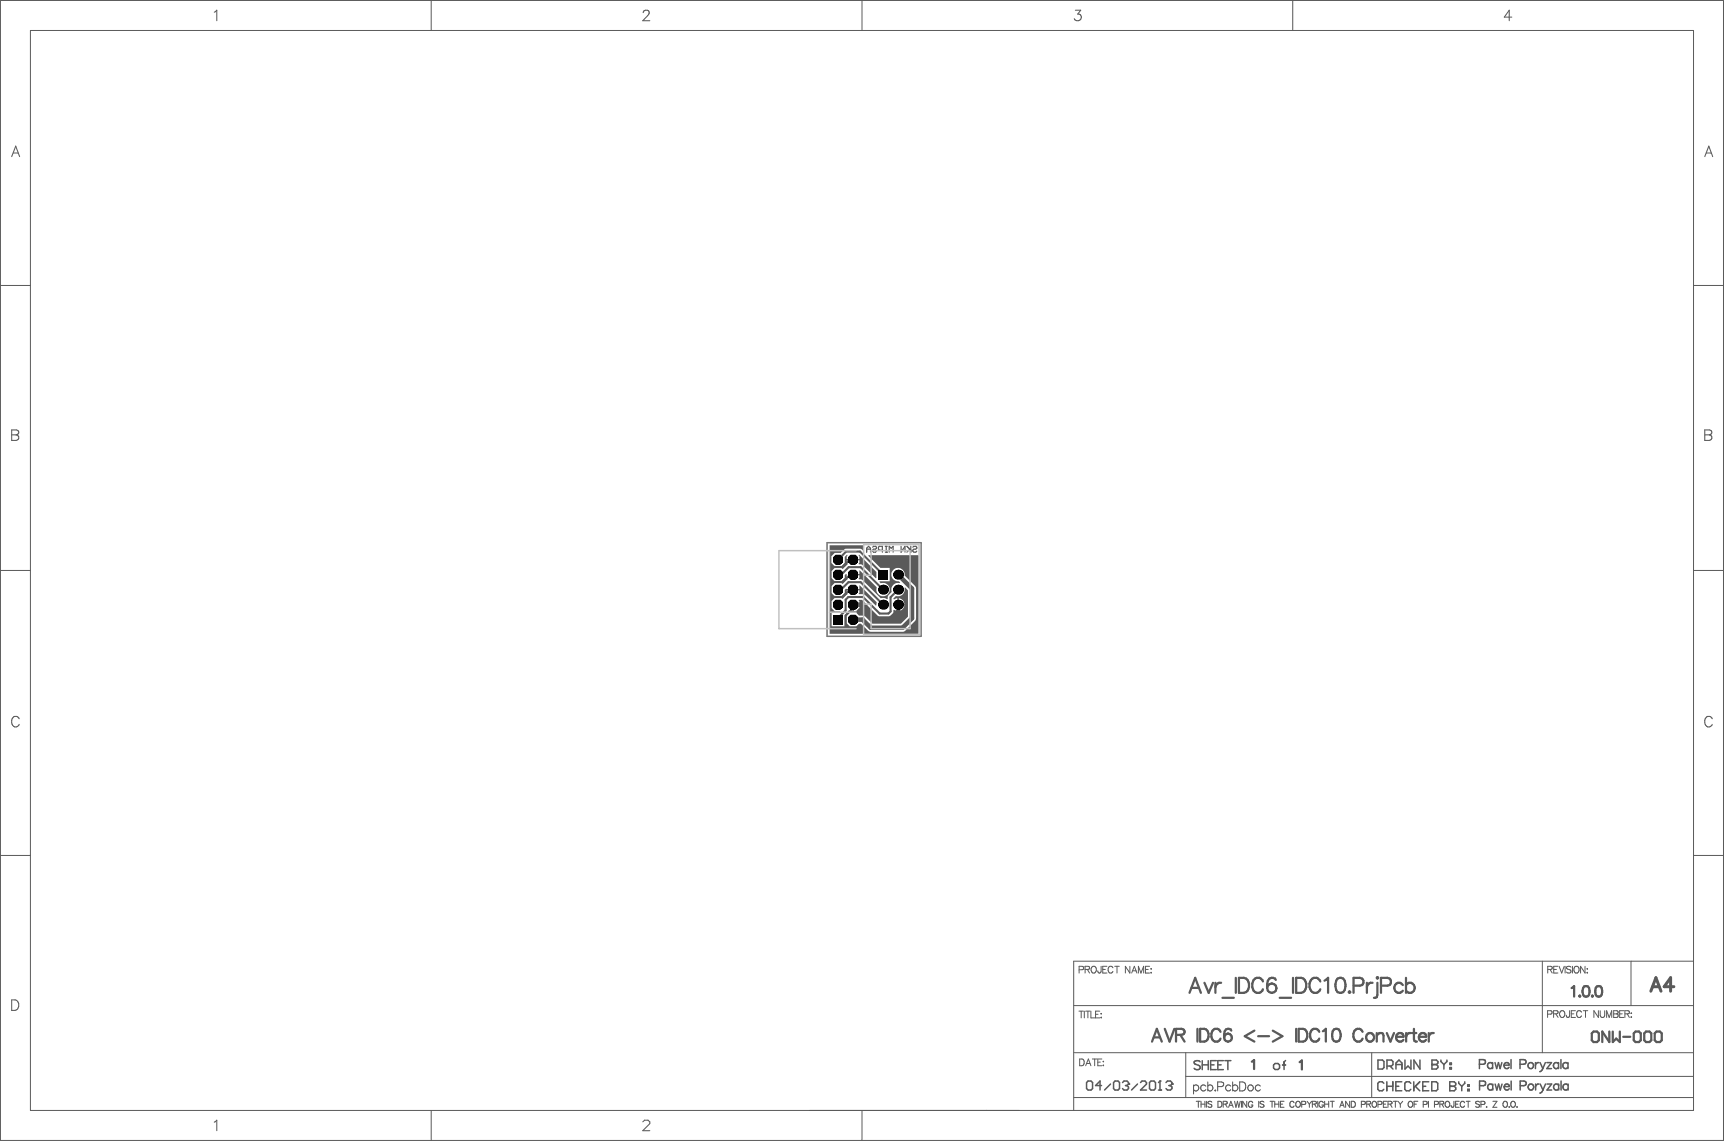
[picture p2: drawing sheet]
<svg xmlns="http://www.w3.org/2000/svg" width="487mm" height="322mm" viewBox="0 0 487 322" stroke-linecap="round" stroke-linejoin="round" font-family="sans-serif">
<g fill="none" stroke="#5a5a5a" stroke-width=".28">
<path d="M.1 .1h486.3v321.5h-486.3zM8.6 8.6h469.4v304.6h-469.4zM121.7 .1v8.5M243.3 .1v8.5M364.8 .1v8.5M.1 80.5h8.5M478 80.5h8.4M.1 160.9h8.5M478 160.9h8.4M.1 241.3h8.5M478 241.3h8.4M304.5 273.5l1.1-.1 .1-.7-1.2-.2v1.9"/>
<path d="M306.2 273.4l1.1-.1 .1-.6-1.2-.2v1.9M306.9 273.4l.6 1M308.3 272.6a.9 .9 0 0 1 1.1 .9 .9 .9 0 0 1-1.1 .9 1.13 1.13 0 0 1 0-1.8zM310.8 272.5l-.1 1.7-.5 .2-.3-.2-.1-.4M311.2 273.4h.7M312.4 272.5h-1.2v1.9h1.2M314.1 273a.7 .7 0 0 0-.8-.5 .7 .7 0 0 0-.6 .8v.4a.69 .69 0 0 0 .6 .7 .69 .69 0 0 0 .8-.4M314.6 272.5h1.3M315.2 272.5v1.9M318.9 272.5v1.9l-1.3-1.9v1.9M319.4 274.4l.7-1.9 .8 1.9M319.7 273.8h.9"/>
<path d="M321.3 274.4v-1.9l.7 1.9 .8-1.9v1.9M323.3 273.4h.7M324.5 272.5h-1.2v1.9h1.2M324.9 273.2v.1zM324.9 274.2v.2zM435.3 271.1v25.8M436.8 273.4l1.1-.1 .1-.6-1.2-.2v1.9M437.4 273.4l.7 1M438.5 273.4h.8M439.7 272.5h-1.2v1.9h1.2M440 272.5l.7 1.9 .8-1.9M441.7 272.5v1.9"/>
<path d="M443.4 272.8l-.5-.3-.8 .3 .1 .4 1 .4 .2 .3-.2 .5h-.6l-.5-.3M443.8 272.5v1.9M444.5 272.6a.9 .9 0 0 1 1.2 .9 .9 .9 0 0 1-1.2 .9l-.3-.7 .1-.7zM447.3 272.5v1.9l-1.2-1.9v1.9M448 273.2v.1zM448 274.2v.2zM460.3 271.1v12.5M478 271.1h-175v42M303.1 283.6h174.8M303.1 296.9h174.8M304.5 285.2h1.3M304.7 298.7h.6a1.02 1.02 0 0 1 .7 .9 1.02 1.02 0 0 1-.7 1h-.6z"/>
<path d="M305.1 285.2v1.9M306 285.2v1.9M306.4 285.2h1.3M306.7 299.9h.9M307 285.2v1.9M307.9 285.2v1.9h1.1M308.3 298.7h1.3M308.9 298.7v1.9M309.2 286.1h.7M309.8 299.6h.7M310.4 285.2h-1.2v1.9h1.2M310.7 285.9h.2z"/>
<path d="M310.8 286.9v.2zM311 298.7h-1.2v1.9h1.2M311.3 299.4h.2zM334.6 296.9v12.6M387.1 296.9v12.6M121.7 313.2v8.4M243.3 313.2v8.4M278.3 313.1l.1 .1M303.1 309.5h174.9M306.4 300.6l.8-1.9 .7 1.9M311.4 300.4v.2zM334.6 303.6h143.3"/>
</g>
<g fill="none" stroke="#5a5a5a" stroke-width=".3">
<path d="M60.5 3.4l.7-.5v2.9M181.5 3.6l.2-.5a.98 .98 0 0 1 1.4 0 .94 .94 0 0 1-.3 1.3l-1.4 1.4h2M303.5 2.9h1.5l-.8 1.1a.99 .99 0 0 1 .9 1.3 .99 .99 0 0 1-1.6 .4l-.3-.4M426.7 4.8h-2.2l1.4-1.9v2.9M3.3 44.2l1.1-3 1.1 3M3.7 43.2h1.4M3.3 121.3l1.7 .1a.68 .68 0 0 1 0 1.1l-.4 .1a.78 .78 0 0 1 .7 .8 .78 .78 0 0 1-.7 .8h-1.3zM3.3 122.6h1.3M481.1 121.3l1.7 .1a.68 .68 0 0 1 0 1.1l-.4 .1a.78 .78 0 0 1 .7 .8 .78 .78 0 0 1-.7 .8h-1.3zM481.1 122.6h1.3M5.4 202.7a1.09 1.09 0 0 0-1.2-.7 1.09 1.09 0 0 0-.9 1.2 1.29 1.29 0 0 0 .3 1.4 1.29 1.29 0 0 0 1.4 .2l.4-.5M3.3 282h1a1.56 1.56 0 0 1 1 1.5 1.56 1.56 0 0 1-1 1.5h-1z"/>
<path d="M60.5 316.5l.7-.6v3M181.4 316.4l.5-.5h1l.5 .5v.5l-2 2h2"/>
</g>
<g fill="none" stroke="#5a5a5a" stroke-width=".42">
<path d="M338.7 299.5a.98 .98 0 0 0-1.7 .2l.3 .4 .9 .4a.62 .62 0 0 1 .5 .4 .62 .62 0 0 1-.2 .7 1.18 1.18 0 0 1-1.5-.3M339.3 299.1v2.6M341 299.1v2.6M343.3 299.1h-1.6v2.6h1.6M345.3 299.1h-1.6v2.6h1.6M345.7 299.1h1.7M346.5 299.1v2.6M307.1 304.9h.8l.4 .4v1.7l-.4 .4h-.8l-.4-.4v-1.7zM310.9 306.2h-1.7l1.3-1.3v2.5M313.4 305.7l-1.7 1.7M314.7 304.9h.8l.5 .4v1.7l-.5 .4h-.8l-.4-.4v-1.7zM316.8 305.3l.4-.4h.9l.4 .4v.4"/>
<path d="M339.3 300.3h1.7M341.7 300.3h.9M343.7 300.3h.9"/>
</g>
<path d="M443.5 278.7l.7-.6v3M447 278.2a1.02 1.02 0 0 1 1.5 .5 2.57 2.57 0 0 1-.3 2.3 .96 .96 0 0 1-1.4-.5 2.39 2.39 0 0 1 .2-2.3zM450.6 278.2a.98 .98 0 0 1 1.4 .5 2.57 2.57 0 0 1-.3 2.3 .98 .98 0 0 1-1.4-.5 2.57 2.57 0 0 1 .3-2.3zM353.3 299.4l.6-.4v2.5M366.8 299.6l.6-.5v2.5M445.9 280.8v.3l-.2-.1zM449.4 280.8v.3z" fill="none" stroke="#5a5a5a" stroke-width=".63"/>
<circle cx="318.5" cy="305.7" r=".21" fill="#5a5a5a"/>
<path d="M317.6 306.2h.5M318.1 306.2l.4 .4v.4l-.4 .4h-.9l-.4-.4M318.5 305.7l-.4 .5M321 305.7l-1.7 1.7M321.9 305.3l.4-.4h.8l.5 .4v.4l-1.7 1.7h1.7M324.8 304.9h.9l.4 .4v1.7l-.4 .4h-.9l-.4-.4v-1.7zM327 307.4h.8M327.4 304.9v2.5" fill="none" stroke="#5a5a5a" stroke-width=".42"/>
<circle cx="327.4" cy="304.9" r=".21" fill="#5a5a5a"/>
<path d="M327.4 304.9l-.4 .4M329.1 305.3l.4-.4h.8l.5 .4v.4" fill="none" stroke="#5a5a5a" stroke-width=".42"/>
<circle cx="330.8" cy="305.7" r=".21" fill="#5a5a5a"/>
<g fill="none" stroke="#5a5a5a" stroke-width=".42">
<path d="M359.8 299.9h.9l.4 .5v.8l-.4 .4h-.9l-.4-.4v-.8zM362.8 299.1l-.4 .4v2.1M421.2 299.7v1.7M421.9 299.7l.5 1.7 .5-1.7 .5 1.7 .5-1.7M424.8 299.8l.6-.1 .4 .2 .1 .5h-1.4zM426.4 298.8v2.6M433.3 299.7v1.7M434.3 299.7a.85 .85 0 0 0-1 .7M434.7 299.7l.7 1.7M436.1 299.7l-.7 1.7M436.6 299.7h1.3l-1.3 1.7h1.3M439.9 299.7v1.7"/>
<path d="M440.5 298.8v2.6M442.5 299.7v1.7M329.9 306.2h.4M330.3 306.2l.5 .4v.4l-.5 .4h-.8l-.4-.4M330.8 305.7l-.5 .5M362 300.4h.8M390.5 305.5l-.4-.4h-.8l-.4 .4v1.7l.4 .4h.8l.4-.4M391.4 305.1v2.5M391.4 306.4h1.7M393.1 305.1v2.5M393.9 306.4h.9M395.6 305.1h-1.7v2.5h1.7"/>
<path d="M398.2 305.5l-.5-.4h-.8l-.4 .4v1.7l.4 .4h.8l.5-.4M399 305.1v2.5M399.4 306.4l1.3 1.2M400.7 305.1l-1.7 1.7M401.5 306.4h.9M403.2 305.1h-1.7v2.5h1.7M404.1 305.1h1.2l.5 .4v1.7l-.5 .4h-1.2zM409.2 305.1v2.5h1.2l.4-.4v-.4l-.4-.4h-1.2M417.5 300.2l1.5-.2 .2-.3-.1-.6-.5-.3h-1.1v2.6M417.6 306.2l1.4-.1 .3-.4-.1-.6-.5-.2h-1.1v2.5M421.2 300a.8 .8 0 0 0-1.1-.1 .8 .8 0 0 0 0 1.2 .8 .8 0 0 0 1.1-.1M421.3 306.1a.8 .8 0 0 0-1.2-.1 .8 .8 0 0 0 0 1.2 .8 .8 0 0 0 1.2-.1"/>
<path d="M421.3 305.7v1.7M422 305.7l.4 1.7 .5-1.7 .5 1.7 .5-1.7M424.5 300.4v.3a.77 .77 0 0 0 .5 .7 .77 .77 0 0 0 .9-.4M424.5 306.5v.2a.77 .77 0 0 0 .6 .7 .77 .77 0 0 0 .8-.3M424.8 305.9l.7-.2 .3 .3 .1 .5h-1.4zM426.5 304.9v2.5M429 300.2h1a.68 .68 0 0 0 .6-.4 .68 .68 0 0 0-.1-.7l-.5-.3h-1v2.6M429 306.2h1.1a.68 .68 0 0 0 .6-.4 .68 .68 0 0 0-.1-.7l-.5-.2h-1.1v2.5M433.4 305.7v1.7M434.4 305.7a.85 .85 0 0 0-1 .8M434.7 305.7l.8 1.7M435.4 301.4l-.5 .7-.3 .1"/>
<path d="M435.5 307.4l-.6 .8-.3 .1M436.2 305.7l-.7 1.7M436.6 305.7h1.3l-1.3 1.7h1.3M439.9 300a.8 .8 0 0 0-1.2-.1 .8 .8 0 0 0 0 1.2 .8 .8 0 0 0 1.2-.1M439.9 306.1a.8 .8 0 0 0-1.2-.1 .8 .8 0 0 0 0 1.2 .8 .8 0 0 0 1.2-.1M439.9 305.7v1.7M440.6 304.9v2.5M442.5 300a.8 .8 0 0 0-1.2-.1 .8 .8 0 0 0 0 1.2 .8 .8 0 0 0 1.2-.1M442.6 306.1a.8 .8 0 0 0-1.2-.1 .8 .8 0 0 0 0 1.2 .8 .8 0 0 0 1.2-.1M442.6 305.7v1.7"/>
<circle cx="432" cy="306.6" r=".83"/>
<circle cx="432" cy="300.6" r=".83"/>
</g>
<g fill="none" stroke="#5a5a5a" stroke-width=".3">
<path d="M481.1 44.2l1.2-3 1.1 3M481.5 43.2h1.4M483.2 202.7a1.09 1.09 0 0 0-1.2-.7 1.09 1.09 0 0 0-.9 1.2 1.29 1.29 0 0 0 .3 1.4 1.29 1.29 0 0 0 1.4 .2l.4-.5M336.8 306v2.5M336.8 306.3a.82 .82 0 0 1 1.3-.1 .82 .82 0 0 1 0 1.2 .82 .82 0 0 1-1.3-.1M340.3 306.3a.8 .8 0 0 0-1.2-.1 .8 .8 0 0 0 0 1.2 .8 .8 0 0 0 1.2-.1M340.9 306.3a.8 .8 0 0 1 1.1-.1 .8 .8 0 0 1 0 1.2 .8 .8 0 0 1-1.1-.1M340.9 305.1v2.6M343 307.4v.3zM343.7 306.5h1a.68 .68 0 0 0 .6-.4 .68 .68 0 0 0-.1-.7l-.5-.3h-1v2.6M347.3 306.3a.8 .8 0 0 0-1.2-.1 .8 .8 0 0 0 0 1.2 .8 .8 0 0 0 1.2-.1M347.9 306.3a.82 .82 0 0 1 1.2-.1 .82 .82 0 0 1 0 1.2 .82 .82 0 0 1-1.2-.1"/>
<path d="M347.9 305.1v2.6M349.9 305.1h.8a1.36 1.36 0 0 1 .9 1.3 1.36 1.36 0 0 1-.9 1.3h-.8zM355.7 306.3a.8 .8 0 0 0-1.2-.1 .8 .8 0 0 0 0 1.2 .8 .8 0 0 0 1.2-.1"/>
<circle cx="352.9" cy="306.8" r=".84"/>
</g>
<path d="M465.9 279.6l1.4-3.9 1.5 3.9M466.4 278.3h1.8M472.4 278.3h-2.7l1.8-2.6v3.9" fill="none" stroke="#5a5a5a" stroke-width=".85"/>
<circle cx="409.2" cy="306.4" r=".21" fill="#5a5a5a"/>
<g fill="none" stroke="#5a5a5a" stroke-width=".42">
<path d="M388.9 299h1.3l.4 .4v1.7l-.4 .4h-1.3zM396.5 299v2.5l.9-.8 .8 .8v-2.5M400.7 299v2.5l-1.7-2.5v2.5M404.1 299v2.5h1.3l.4-.4v-.4l-.4-.5h-1.3M391.4 300.7h1.3l.4-.5v-.8l-.4-.4h-1.3v2.5M392.3 300.7l.8 .8M394 301.5v-1.7l.8-.8 .9 .8v1.7M394 300.2h1.7M409.2 305.1h1.2l.4 .4v.5l-.4 .4h-1.2M411.7 305.1v.4l.8 .9M412.5 306.4v1.2M413.4 305.1v.4l-.9 .9"/>
<path d="M414.2 306h.4v.4h-.4zM414.2 307.2h.4v.4h-.4z"/>
</g>
<circle cx="404.1" cy="300.2" r=".21" fill="#5a5a5a"/>
<path d="M404.1 299h1.3l.4 .4v.4l-.4 .4h-1.3M406.7 299v.4l.8 .8M408.3 299v.4l-.8 .8M409.2 299.8h.4v.4h-.4zM407.5 300.2v1.3M409.2 301.1h.4v.4h-.4z" fill="none" stroke="#5a5a5a" stroke-width=".42"/>
<g fill="none" stroke="#5a5a5a" stroke-width=".63">
<path d="M336.3 278.6h2M339.9 277.2l1.2 2.8 1.2-2.8M343 277.2v2.8M344.6 277.2a1.36 1.36 0 0 0-1.6 1.2M348.8 275.8v4.2M349.7 275.8h1.4a2.24 2.24 0 0 1 1.4 2.1 2.24 2.24 0 0 1-1.4 2.1h-1.4zM356.4 276.8a1.54 1.54 0 0 0-1.7-1 1.54 1.54 0 0 0-1.3 1.6 1.83 1.83 0 0 0 .4 2 1.83 1.83 0 0 0 2 .4l.6-.8M360.1 276.4a1.24 1.24 0 0 0-1.2-.6 1.24 1.24 0 0 0-1.1 .8l-.2 2M364.9 275.8v4.2M365.8 275.8h1.4a2.27 2.27 0 0 1 1.5 2.1 2.27 2.27 0 0 1-1.5 2.1h-1.4zM372.6 276.8a1.57 1.57 0 0 0-1.8-1 1.57 1.57 0 0 0-1.2 1.6 1.85 1.85 0 0 0 .4 2 1.85 1.85 0 0 0 2 .4l.6-.8M373.8 276.6l1-.8v4.2"/>
<path d="M377.5 276a1.38 1.38 0 0 1 2 .6 3.3 3.3 0 0 1-.4 3.2 1.34 1.34 0 0 1-2-.6 3.5 3.5 0 0 1 .4-3.2zM380.9 279.6l.2 .2-.2 .2-.2-.2zM382 278l2.4-.2a1.14 1.14 0 0 0 .4-1.2 1.14 1.14 0 0 0-1-.8h-1.8v4.2M385.8 277.2v2.8M387.4 277.2a1.36 1.36 0 0 0-1.6 1.2M388.7 277.2v3.4l-.1 .6-.8 .2M388.7 275.6l.2 .2-.2 .2-.1-.2zM389.7 278h1.9a1.1 1.1 0 0 0 1-1.1 1.1 1.1 0 0 0-1-1.1h-1.9v4.2M395.9 277.8a1.35 1.35 0 0 0-2-.2 1.35 1.35 0 0 0 0 2 1.35 1.35 0 0 0 2-.2M396.8 277.8a1.37 1.37 0 0 1 2-.2 1.37 1.37 0 0 1 0 2 1.37 1.37 0 0 1-2-.2M396.8 275.8v4.2M325.1 293.8l1.4-3.6 1.4 3.6"/>
<path d="M325.6 292.6h1.8M328.7 290.2l1.4 3.6 1.3-3.6M331.9 291.9l2.1-.2a.82 .82 0 0 0 0-1.4l-2.1-.1v3.6M333.1 291.9l1.2 1.9M335.7 280l1.6-4.2 1.6 4.2M337.9 290.2v3.6M338.7 290.2h1.2a1.93 1.93 0 0 1 1.2 1.8 1.93 1.93 0 0 1-1.2 1.8h-1.2zM344.5 291a1.33 1.33 0 0 0-1.6-.8 1.33 1.33 0 0 0-1 1.3 1.58 1.58 0 0 0 .3 1.8 1.58 1.58 0 0 0 1.7 .3l.6-.7M345 281.4h3.2M347.5 290.7a1.05 1.05 0 0 0-1.5-.4l-.4 .6-.1 1.7M354 290.7l-2.7 1.5 2.7 1.6M355.1 292.2h3.1"/>
<path d="M359.2 290.7l2.7 1.5-2.7 1.6M361.2 281.4h3.2M365.8 290.2v3.6M366.5 290.2h1.3a1.93 1.93 0 0 1 1.2 1.8 1.93 1.93 0 0 1-1.2 1.8h-1.3zM372.3 291a1.33 1.33 0 0 0-1.5-.8 1.33 1.33 0 0 0-1.1 1.3 1.58 1.58 0 0 0 .4 1.8 1.58 1.58 0 0 0 1.7 .3l.5-.7M373.3 290.9l.9-.7v3.6M376.5 290.3a1.15 1.15 0 0 1 1.7 .6 2.71 2.71 0 0 1-.4 2.7 1.15 1.15 0 0 1-1.7-.5 3 3 0 0 1 .4-2.8zM384.5 291a1.33 1.33 0 0 0-1.5-.8 1.33 1.33 0 0 0-1 1.3 1.58 1.58 0 0 0 .3 1.8 1.58 1.58 0 0 0 1.7 .3l.5-.7M388.6 292.1l.8-.7 .9 .1 .2 2.3M388.6 291.4v2.4M391.4 291.4l1 2.4 1-2.4M394 292.4a1.14 1.14 0 0 0 .7 1.3 1.14 1.14 0 0 0 1.4-.4"/>
<path d="M394.5 291.5a.96 .96 0 0 1 1.1-.1 .96 .96 0 0 1 .5 1h-2.1zM396.8 291.4v2.4M398.2 291.4a1.14 1.14 0 0 0-1.4 1M398.5 291.4h1.2M399 290.2v2.9l.2 .5 .7 .2M400.4 292.4a1.12 1.12 0 0 0 .7 1.3 1.12 1.12 0 0 0 1.4-.4M400.9 291.5a.94 .94 0 0 1 1.1-.1 .94 .94 0 0 1 .5 1h-2.1zM403.2 291.4v2.4M404.6 291.4a1.15 1.15 0 0 0-1.4 1M449.7 290.9h1l.5 .5v2l-.5 .5h-1l-.5-.5v-2zM454.2 290.9v3l-2-3v3M455.2 290.9v3l.9-1 1 1v-3"/>
<path d="M458.1 292.4h2M461.6 290.9h1l.5 .5v2l-.5 .5h-1l-.5-.5v-2zM464.5 290.9h1l.5 .5v2l-.5 .5h-1l-.5-.5v-2zM467.5 290.9h1l.5 .5v2l-.5 .5h-1l-.5-.5v-2z"/>
<circle cx="358.9" cy="278.7" r="1.31"/>
<circle cx="346.6" cy="292.6" r="1.11"/>
<circle cx="386.6" cy="292.6" r="1.2"/>
</g>
<g fill="none" stroke="#5a5a5a" stroke-width=".28">
<path d="M436.8 286l1.1-.1v-.7l-1.1-.1v1.9M438.5 285.9h1.1v-.7l-1.1-.1v1.9M439.1 285.9l.6 1.1M440.5 285.1a.9 .9 0 0 1 1.2 .9 .9 .9 0 0 1-1.2 .9 1.13 1.13 0 0 1 0-1.8zM443 285.1l-.1 1.6-.5 .3-.3-.3v-.4M443.4 285.9h.8M444.6 285.1h-1.2v1.9h1.2M446.3 285.5a.7 .7 0 0 0-.8-.5 .7 .7 0 0 0-.5 .8v.4a.69 .69 0 0 0 .5 .8 .69 .69 0 0 0 .8-.5M446.8 285.1h1.3M447.5 285.1v1.9M451.1 285.1v1.9l-1.3-1.9v1.9M451.6 285.1v1.3l.6 .6a.58 .58 0 0 0 .7-.6v-1.3"/>
<path d="M453.4 287v-1.9l.7 1.9 .8-1.9v1.9M455.4 285.1l1.2 .1v.6l-.4 .1 .5 .4-.2 .6-1.1 .1zM455.4 285.9h.8M457.1 285.9h.7M458.3 285.1h-1.2v1.9h1.2M458.6 285.9h1.1l.1-.7-1.2-.1v1.9M459.2 285.9l.7 1.1M460.3 285.8h.2zM460.4 286.7v.3z"/>
</g>
<g fill="none" stroke="#5a5a5a" stroke-width=".3">
<path d="M337.6 310.6h1.1M338.2 310.6v1.7M339 310.6v1.7M339 311.4h1.1M340.1 310.6v1.7M340.5 310.6v1.7M342 310.9l-.4-.3-.7 .3 .1 .3 1 .5-.1 .5-.6 .1-.4-.3M343.7 310.6h.6a.91 .91 0 0 1 .6 .9 .91 .91 0 0 1-.6 .8h-.6zM345.2 311.4l1-.1 .1-.5-1.1-.2v1.7M345.8 311.4l.6 .9M346.7 312.3l.7-1.7 .7 1.7M347 311.7h.8"/>
<path d="M348.4 310.6l.4 1.7 .4-1.7 .4 1.7 .4-1.7M350.4 310.6v1.7M351.9 310.6v1.7l-1.2-1.7v1.7M353.5 311a.63 .63 0 0 0-.7-.4 .63 .63 0 0 0-.5 .6v.5a.61 .61 0 0 0 .6 .6 .61 .61 0 0 0 .6-.6h-.4M355.2 310.6v1.7M356.7 310.9l-.4-.3-.6 .1v.5l.8 .4 .2 .4-.4 .3-.7-.3M358.5 310.6h1.1M359 310.6v1.7M359.8 311.4h1.1M359.8 310.6v1.7M360.9 310.6v1.7M361.4 311.4h.6"/>
<path d="M362.4 310.6h-1v1.7h1M365.2 311a.6 .6 0 0 0-.7-.4 .6 .6 0 0 0-.5 .6v.5a.61 .61 0 0 0 .5 .6 .61 .61 0 0 0 .7-.4M366 310.7a.79 .79 0 0 1 1 .8 .79 .79 0 0 1-1 .7l-.3-.5zM367.4 311.5l.9-.1 .1-.6-1-.2v1.7M368.9 310.6l.6 .8M369.5 311.4v.9M370.2 310.6l-.7 .8M370.4 311.4l.9-.1 .1-.5-1-.2v1.7M371 311.4l.5 .9M371.9 310.6v1.7M373.5 311a.63 .63 0 0 0-.7-.4 .63 .63 0 0 0-.6 .6v.5a.61 .61 0 0 0 .7 .6 .61 .61 0 0 0 .6-.6h-.5M373.8 311.4h1.2"/>
<path d="M373.8 310.6v1.7M375 310.6v1.7M375.5 310.6h1.1M376 310.6v1.7M378.1 312.3l.6-1.7 .7 1.7M378.3 311.7h.8M380.9 310.6v1.7l-1.1-1.7v1.7M381.4 310.6h.5a.89 .89 0 0 1 .6 .9 .89 .89 0 0 1-.6 .8h-.5zM384.2 311.5l1-.1 .1-.6-1.1-.2v1.7M385.7 311.4l1-.1 .1-.5-1.1-.2v1.7M386.3 311.4l.5 .9M387.5 310.7a.79 .79 0 0 1 1 .8 .79 .79 0 0 1-1 .7l-.3-.5z"/>
<path d="M388.9 311.5l1-.1 .1-.6-1.1-.2v1.7M390.4 311.4h.7M391.5 310.6h-1.1v1.7h1.1M391.7 311.4l1-.1 .1-.5-1.1-.2v1.7M392.3 311.4l.6 .9M393.3 310.6h1.1M393.8 310.6v1.7M394.6 310.6l.6 .8M395.2 311.4v.9M395.9 310.6l-.7 .8M397.7 310.7a.79 .79 0 0 1 1 .8 .79 .79 0 0 1-1 .7l-.3-.5zM399.1 311.4h.6"/>
<path d="M400.1 310.6h-1v1.7M401.7 311.5l.9-.1 .1-.6-1-.2v1.7M403.1 310.6v1.7M404.8 311.5l1-.1 .1-.6-1.1-.2v1.7M406.4 311.4l.9-.1 .1-.5-1-.2v1.7M406.9 311.4l.6 .9M408.2 310.7a.79 .79 0 0 1 1 .8 .79 .79 0 0 1-1 .7l-.4-.5zM410.3 310.6v1.3a.41 .41 0 0 1-.5 .4 .41 .41 0 0 1-.3-.6M410.8 311.4h.6M411.8 310.6h-1v1.7h1M413.3 311a.63 .63 0 0 0-.7-.4 .63 .63 0 0 0-.5 .6v.5a.64 .64 0 0 0 .5 .6 .64 .64 0 0 0 .7-.4M413.8 310.6h1.1"/>
<path d="M414.4 310.6v1.7M416.6 311.2h.1M416.6 311.2l.8 .4 .2 .4-.4 .3-.7-.3M417.6 310.9l-.8-.3-.3 .3 .1 .3M417.9 311.5l1-.1 .1-.6-1.1-.2v1.7M419.5 312.2h.1zM421.3 310.6h1.2l-1.2 1.7h1.2M424.5 310.7l.1-.1a.81 .81 0 0 1 .8 .9 .81 .81 0 0 1-.9 .7l-.3-.5zM425.9 312.1v.2zM426.7 310.7a.79 .79 0 0 1 1 .8 .79 .79 0 0 1-1 .7l-.3-.5zM428.1 312.1v.2z"/>
</g>
<path d="M233.4 153.1h26.6v26.4h-26.6z" fill="none" stroke="#787878" stroke-width=".42"/>
<g fill="#5a5a5a">
<path d="M234.1 153.8h9.7v1.4l-.2 .1-.9-.5h-3.9h-.3l-1.2 1.1h-1.7l-1 1v1.9l1 .9h1.9l.9-.9v-1.7l.6-.7 .2 .3-.2 .2v.7h3.5v-.7l-.2-.2 .2-.3 4.8 4.9v1.7l-.1 .1-3.7-3.7-1.1-.2 .1-1.1h-3.5l.2 1.1-1.4 1.3-.3-.3h-1.9l-1 .9v1.9l1 .9h1.9l.9-.9v-.8l.3-.3h.3v1.1l.3 .2-1.5 1.5-.3-.3h-1.9l-1 .9v1.9l1 1h1.9l.9-1v-.8l.3-.3h3.8l.1-1 4.9 4.8-.3 .9-3-3-.6-.2h-1.2l.1-1.1h-3.5l.1 1.2-1.2 1.1-2.3-.2-1 1v1.9l1 .9h1.4l.1 .2-.3 .3h-2.2v3.7h3.8v-3.1l.9-.8 .2-.5 1.1 .1v-1.8h.2v-.2h1.7l-.1-1.1h.9l4.6 4.6h3.1a1.7 1.7 0 0 0 1.1-1.7l1.1 .2v-3.6l-1.1 .3 .8-.9a1.9 1.9 0 0 0 2.4-2.3l.1-.1 .8 .8v7.4l-1.9 2h-8.1l-2.2-2.1-1.6-.2-.7-.7h-1.9l-.9 .9v1.9l.9 .9h1.9l.7-.7h.6l2 2 .8 .3h9.1l.6-.3 3-3.2v-8.7l-.3-.8-2.9-2.9a1.88 1.88 0 0 0-1.8-2.1 1.88 1.88 0 0 0-2 2 1.88 1.88 0 0 0 2.2 1.7l.4 .4-.2 .1a1.89 1.89 0 0 0-2.2 2.5l-1.1 1.2-.1 .8-1.3-.3-.6 .2-5.1-5.2-1.1-.2 .1-1.1h-1.7v-.4h1.7l.1-1.1 4.9 4.9a1.87 1.87 0 0 0 1.5 2.5 1.87 1.87 0 0 0 2.1-2.1 1.87 1.87 0 0 0-2.5-1.6l-.4-.4 .1-.2h2.8v-3.7h-2.6l-3.5-3.5 .1-.1h14.2v22.1h-25.2zM253.7 168.7v1.6h1.5v-.2a1.75 1.75 0 0 0-1.5-1.4zM253.7 170.7v1.6h.2a1.78 1.78 0 0 0 1.3-1.6zM241 170.7v1.6h.7l.8-.9v-.7z"/>
<circle cx="234.3" cy="168.4" r=".3"/>
</g>
<path d="M236.5 157.8l2.3-2.2h3.9l6.5 6.5M240.8 157.8h-1l-2.1 2.1h-2.6l-.8 .7v16.5l.9 .8h2.9l.6-.6v-3.7l2.1-2.1v-1M236.5 162.1h.9l2.1-2.1h3.4l6.3 6.3M236.5 166.3h.8l2.2-2.1h3.4l6.3 6.3M240.8 162.1h-.9l-2.1 2h-3.5M240.8 166.3h-1l-2 2.1h-3.5M253.5 166.3l-2.2 2.1v4l-.5 .6h-2.5l-4.7-4.6h-4.2l-.7 .7v3l-2.2 2.2v.5" fill="none" stroke="#5a5a5a" stroke-width=".59"/>
<path d="M240.8 170.5h2.6l4 4.1h4.8l1.3-1.2v-2.9M253.5 162.1l3.9 3.9v8.4l-2.7 2.7h-8.9l-2.4-2.3h-2.6" fill="none" stroke="#5a5a5a" stroke-width="1.3"/>
<path d="M244.6 154.9h1.1M244.6 155.7v-1.1l.5-.5 .6 .5v1.1M246.3 154.3l.2-.2h.6l.3 .2-.3 .6h-.6l-.2 .3 .2 .5h.6l.3-.3M249 155.2h-.8l-.3-.3v-.6l.3-.2h.8v1.6M249.9 154.1h.5M249.9 155.7h.5M250.1 154.1v1.6M251 155.7v-1.6l.5 .5 .6-.5v1.6M254.3 154.1v1.6l1.1-1.6v1.6M257.1 154.1v1.6M257.1 155.2l-1.1-1.1 .8 .8-.8 .8M257.6 154.3l.3-.2h.5l.3 .2-.3 .6h-.5l-.3 .3 .3 .5h.5l.3-.3" fill="none" stroke="#5a5a5a" stroke-width=".34"/>
<g fill="#000">
<path d="M235.8 156.5h1.4l.7 .7v1.4l-.7 .6h-1.4l-.7-.6v-1.4z" fill-rule="evenodd"/>
<path d="M235.8 156.5h1.4l.7 .7v1.4l-.7 .6h-1.4l-.7-.6v-1.4z" fill-rule="evenodd"/>
<path d="M240.1 156.5h1.3l.7 .7v1.4l-.7 .6h-1.3l-.7-.6v-1.4z" fill-rule="evenodd"/>
<path d="M240.1 156.5h1.3l.7 .7v1.4l-.7 .6h-1.3l-.7-.6v-1.4z" fill-rule="evenodd"/>
<path d="M235.1 173.4h2.8v2.8h-2.8z" fill-rule="evenodd"/>
<path d="M235.1 173.4h2.8v2.8h-2.8z" fill-rule="evenodd"/>
<path d="M235.8 169.2h1.4l.7 .7v1.4l-.7 .6h-1.4l-.7-.6v-1.4z" fill-rule="evenodd"/>
<path d="M235.8 160.7h1.4l.7 .7v1.4l-.7 .7h-1.4l-.7-.7v-1.4z" fill-rule="evenodd"/>
<path d="M235.8 165h1.4l.7 .6v1.4l-.7 .7h-1.4l-.7-.7v-1.4z" fill-rule="evenodd"/>
<path d="M235.8 169.2h1.4l.7 .7v1.4l-.7 .6h-1.4l-.7-.6v-1.4z" fill-rule="evenodd"/>
<path d="M235.8 160.7h1.4l.7 .7v1.4l-.7 .7h-1.4l-.7-.7v-1.4z" fill-rule="evenodd"/>
<path d="M235.8 165h1.4l.7 .6v1.4l-.7 .7h-1.4l-.7-.7v-1.4z" fill-rule="evenodd"/>
<path d="M240.1 173.4h1.3l.7 .7v1.4l-.7 .7h-1.3l-.7-.7v-1.4z" fill-rule="evenodd"/>
<path d="M240.1 169.2h1.3l.7 .7v1.4l-.7 .6h-1.3l-.7-.6v-1.4z" fill-rule="evenodd"/>
<path d="M240.1 165h1.3l.7 .6v1.4l-.7 .7h-1.3l-.7-.7v-1.4z" fill-rule="evenodd"/>
<path d="M240.1 160.7h1.3l.7 .7v1.4l-.7 .7h-1.3l-.7-.7v-1.4z" fill-rule="evenodd"/>
<path d="M240.1 173.4h1.3l.7 .7v1.4l-.7 .7h-1.3l-.7-.7v-1.4z" fill-rule="evenodd"/>
<path d="M240.1 169.2h1.3l.7 .7v1.4l-.7 .6h-1.3l-.7-.6v-1.4z" fill-rule="evenodd"/>
<path d="M240.1 165h1.3l.7 .6v1.4l-.7 .7h-1.3l-.7-.7v-1.4z" fill-rule="evenodd"/>
<path d="M240.1 160.7h1.3l.7 .7v1.4l-.7 .7h-1.3l-.7-.7v-1.4z" fill-rule="evenodd"/>
<path d="M247.8 160.7h2.8v2.8h-2.8z" fill-rule="evenodd"/>
<path d="M247.8 160.7h2.8v2.8h-2.8z" fill-rule="evenodd"/>
</g>
<g fill="#000">
<circle cx="249.2" cy="170.5" r="1.37"/>
<circle cx="249.2" cy="166.3" r="1.37"/>
<circle cx="253.5" cy="162.1" r="1.37"/>
<circle cx="253.5" cy="170.5" r="1.37"/>
<circle cx="253.5" cy="166.3" r="1.37"/>
</g>
<path d="M234.1 155.4v21.9M241.6 155.3h-21.8v22h21.8M243.7 153.6v25.4M243.8 153.6h15.6v25.4h-15.6M234.1 172.7h7.5M243.8 162.2h2v-6.9h11v22h-11v-6.9h-2" fill="none" stroke="#c0c0c0" stroke-width=".42"/>
</svg>
